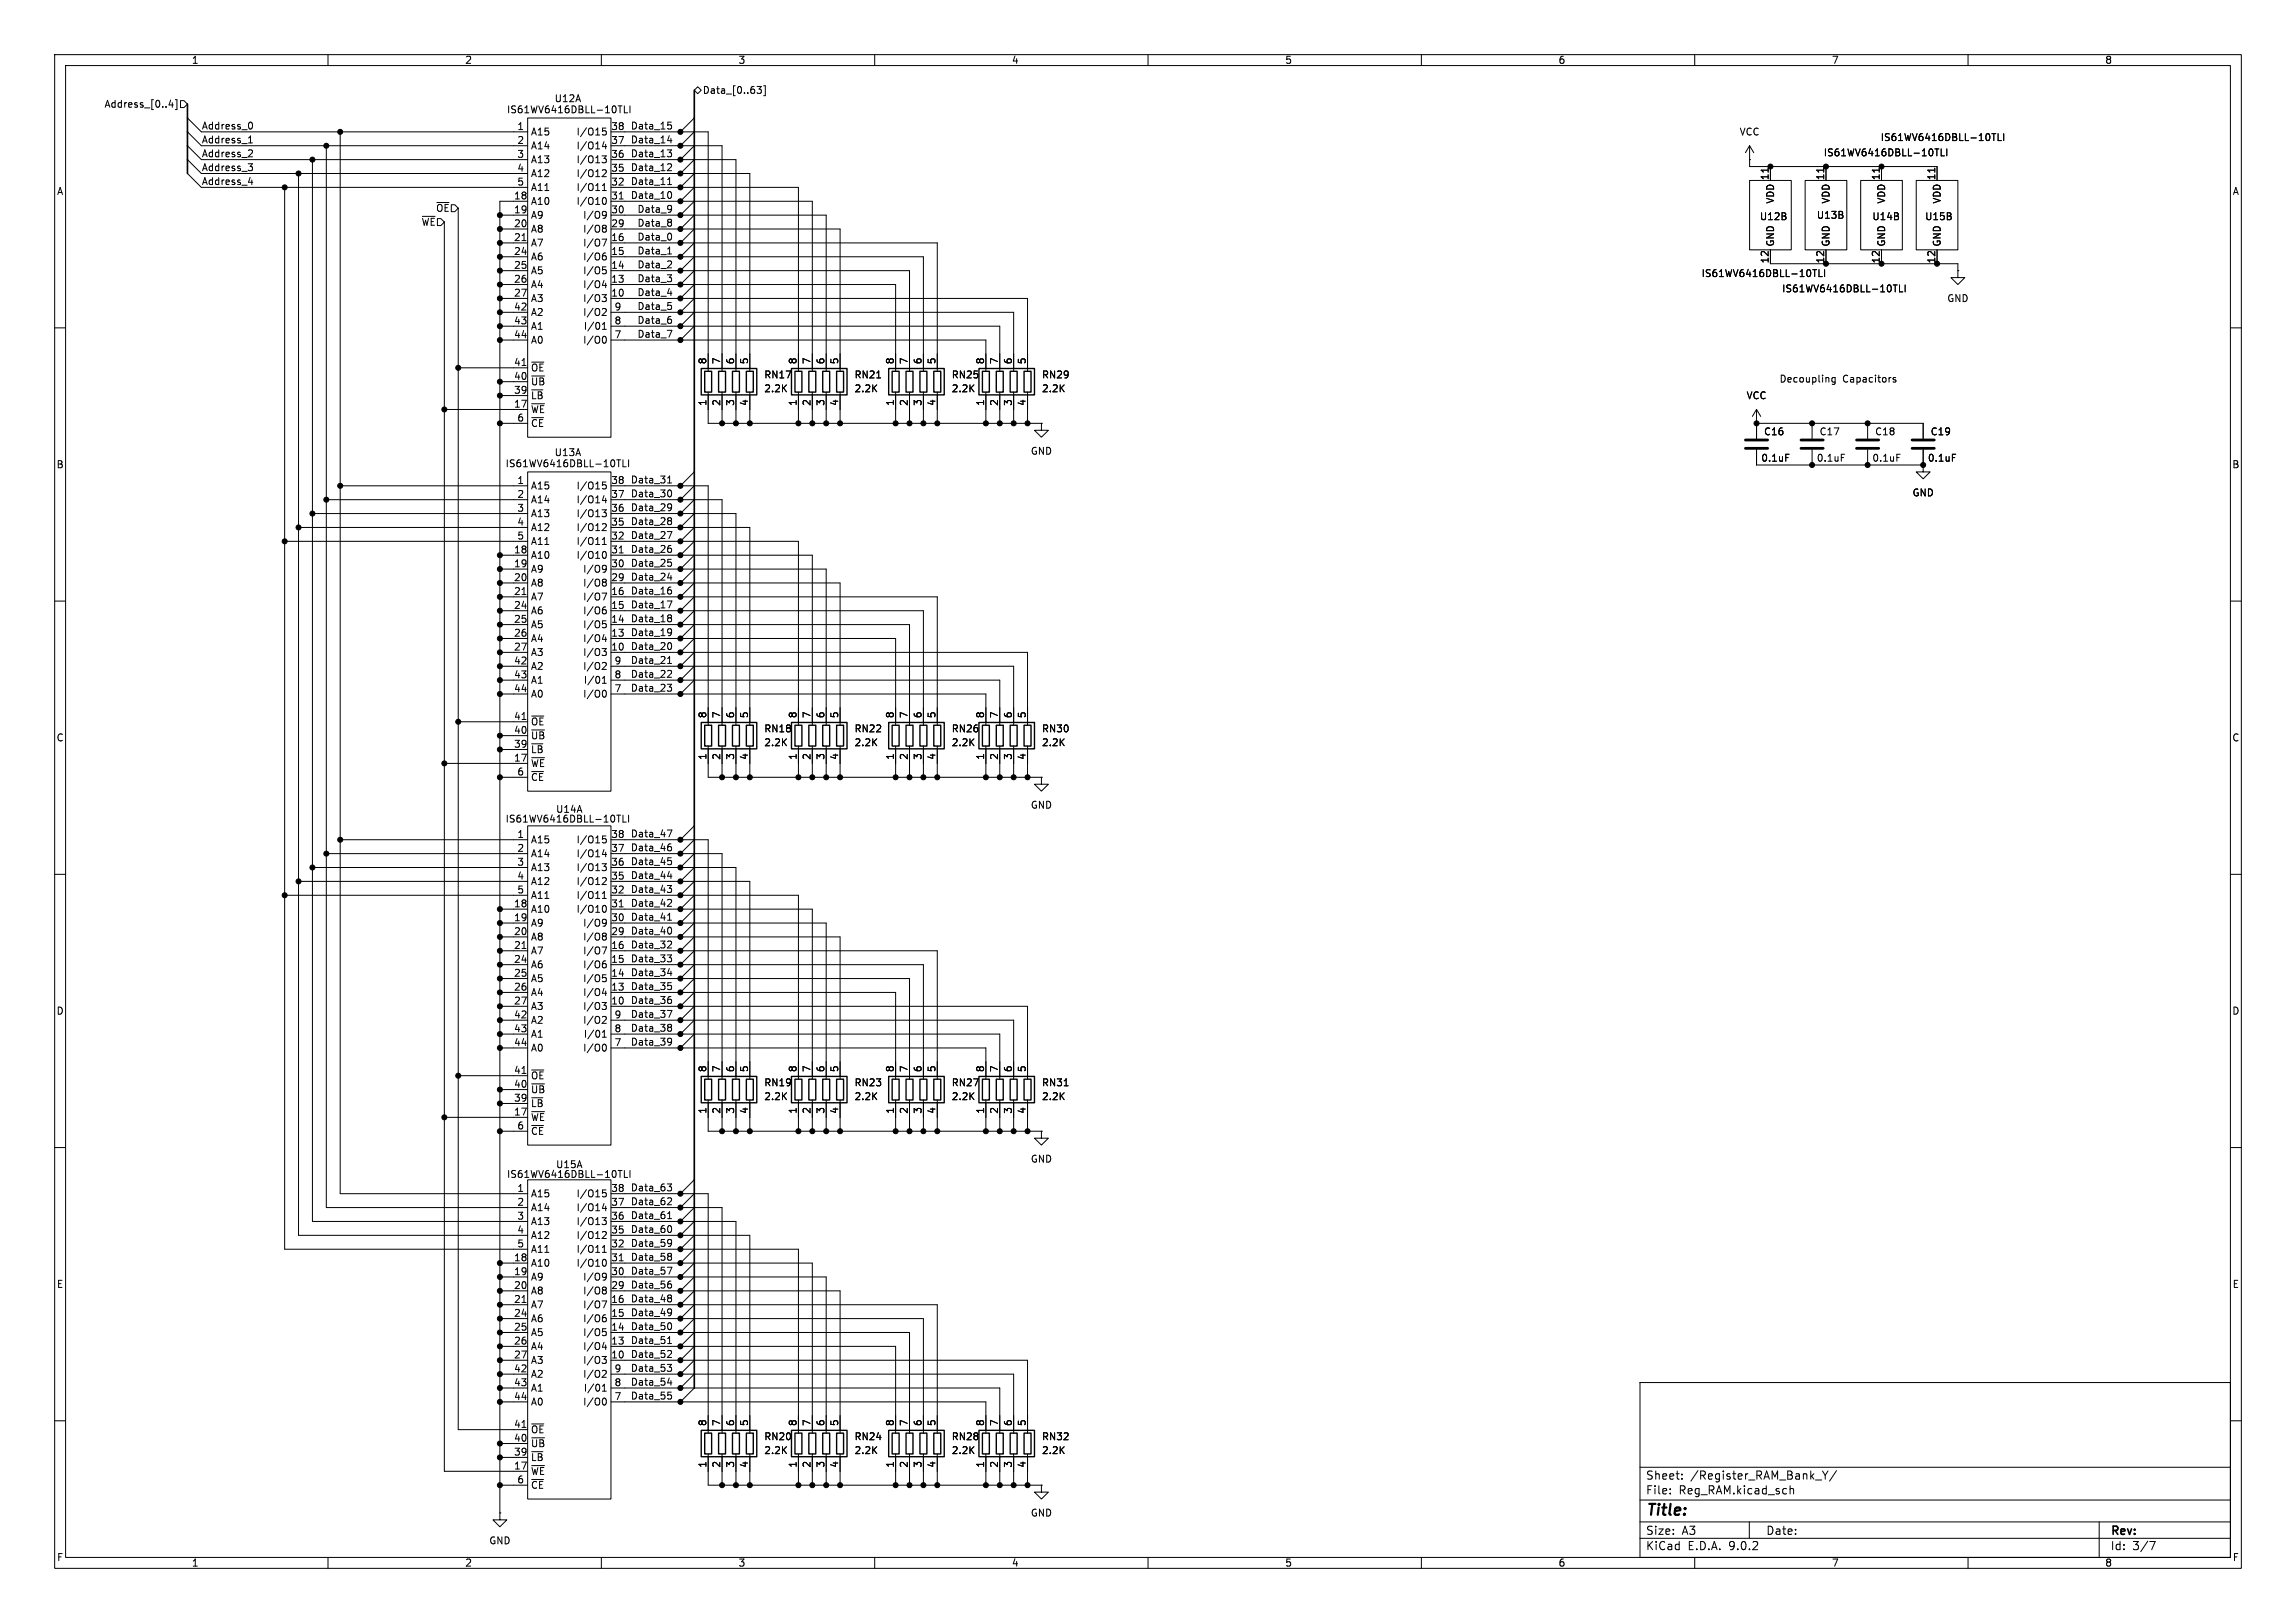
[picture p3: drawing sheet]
<svg xmlns="http://www.w3.org/2000/svg" width="420mm" height="297mm" viewBox="0 0 420 297" stroke-linecap="round" stroke-linejoin="round" font-family="sans-serif">
<defs><g id="words">
<text font-size="2.8" x="301" y="277.9">Title:</text>
<g font-size="2.1">
<text x="301" y="273.7">File:</text>
<text x="301" y="271">Sheet:</text>
<text x="307.1" y="273.7">Reg_RAM.kicad_sch</text>
<text x="309.2" y="271">/Register_RAM_Bank_Y/</text>
<text x="301" y="281.1">Size:</text>
<text x="307.6" y="281.1">A3</text>
<text x="323" y="281.1">Date:</text>
<text x="386" y="281.3">Rev:</text>
<text x="301" y="283.9">KiCad</text>
<text x="308.7" y="283.9">E.D.A.</text>
<text x="316.3" y="283.9">9.0.2</text>
<text x="386" y="283.9">Id:</text>
<text x="390.1" y="283.9">3/7</text>
</g>
<g font-size="1.8">
<text x="35" y="11.9">1</text>
<text x="85" y="11.9">2</text>
<text x="135" y="11.9">3</text>
<text x="185" y="11.9">4</text>
<text x="235" y="11.9">5</text>
<text x="285" y="11.9">6</text>
<text x="335" y="11.9">7</text>
<text x="385" y="11.9">8</text>
<text x="128.5" y="17.4">Data_[0..63]</text>
<text x="19" y="19.9">Address_[0..4]</text>
<text x="36.8" y="23.8">Address_0</text>
<text x="92.6" y="20.9">IS61WV6416DBLL-10TLI</text>
<text x="94.5" y="23.9">1</text>
<text x="101.4" y="18.9">U12A</text>
<text x="111.7" y="23.9">38</text>
<text x="115.3" y="23.8">Data_15</text>
<text x="36.8" y="28.9">Address_2</text>
<text x="36.8" y="26.3">Address_1</text>
<text x="94.5" y="26.4">2</text>
<text x="94.5" y="29">3</text>
<text x="97" y="25">A15</text>
<text x="97" y="27.5">A14</text>
<text x="105.4" y="25">I/O15</text>
<text x="105.4" y="27.5">I/O14</text>
<text x="111.7" y="26.4">37</text>
<text x="111.7" y="29">36</text>
<text x="115.3" y="28.9">Data_13</text>
<text x="115.3" y="26.3">Data_14</text>
<text x="318.1" y="25">VCC</text>
<text x="333.5" y="28.8">IS61WV6416DBLL-10TLI</text>
<text x="343.9" y="26">IS61WV6416DBLL-10TLI</text>
<text x="10.3" y="35.9">A</text>
<text x="36.8" y="33.9">Address_4</text>
<text x="36.8" y="31.4">Address_3</text>
<text x="94.5" y="31.5">4</text>
<text x="94.5" y="34">5</text>
<text x="97" y="30.1">A13</text>
<text x="97" y="32.6">A12</text>
<text x="97" y="35.2">A11</text>
<text x="105.4" y="30.1">I/O13</text>
<text x="105.4" y="32.6">I/O12</text>
<text x="105.4" y="35.2">I/O11</text>
<text x="111.7" y="31.5">35</text>
<text x="111.7" y="34">32</text>
<text x="115.3" y="31.4">Data_12</text>
<text x="115.3" y="33.9">Data_11</text>
<text x="323.6" y="33.1" transform="rotate(-90 323.6 33.1)">11</text>
<text x="333.8" y="33.1" transform="rotate(-90 333.8 33.1)">11</text>
<text x="343.9" y="33.1" transform="rotate(-90 343.9 33.1)">11</text>
<text x="354.1" y="33.1" transform="rotate(-90 354.1 33.1)">11</text>
<text x="408.3" y="35.9">A</text>
<text x="77" y="41.5">~{WE}</text>
<text x="79.7" y="39">~{OE}</text>
<text x="93.9" y="36.6">18</text>
<text x="93.9" y="39.1">19</text>
<text x="93.9" y="41.7">20</text>
<text x="97" y="37.7">A10</text>
<text x="97" y="40.2">A9</text>
<text x="105.4" y="37.7">I/O10</text>
<text x="106.6" y="40.2">I/O9</text>
<text x="111.7" y="36.6">31</text>
<text x="111.7" y="39.1">30</text>
<text x="111.7" y="41.7">29</text>
<text x="115.3" y="36.5">Data_10</text>
<text x="116.5" y="41.6">Data_8</text>
<text x="116.5" y="39">Data_9</text>
<text x="321.8" y="40.5">U12B</text>
<text x="324.7" y="37.4" transform="rotate(-90 324.7 37.4)">VDD</text>
<text x="332.2" y="40.2">U13B</text>
<text x="334.9" y="37.4" transform="rotate(-90 334.9 37.4)">VDD</text>
<text x="342.4" y="40.5">U14B</text>
<text x="345" y="37.4" transform="rotate(-90 345 37.4)">VDD</text>
<text x="352.1" y="40.5">U15B</text>
<text x="355.2" y="37.4" transform="rotate(-90 355.2 37.4)">VDD</text>
<text x="93.9" y="44.2">21</text>
<text x="93.9" y="46.7">24</text>
<text x="97" y="42.8">A8</text>
<text x="97" y="45.3">A7</text>
<text x="97" y="47.9">A6</text>
<text x="106.6" y="42.8">I/O8</text>
<text x="106.6" y="45.3">I/O7</text>
<text x="106.6" y="47.9">I/O6</text>
<text x="111.7" y="44.2">16</text>
<text x="111.7" y="46.7">15</text>
<text x="116.5" y="46.6">Data_1</text>
<text x="116.5" y="44.1">Data_0</text>
<text x="324.7" y="45.2" transform="rotate(-90 324.7 45.2)">GND</text>
<text x="334.9" y="45.2" transform="rotate(-90 334.9 45.2)">GND</text>
<text x="345" y="45.2" transform="rotate(-90 345 45.2)">GND</text>
<text x="355.2" y="45.2" transform="rotate(-90 355.2 45.2)">GND</text>
<text x="93.9" y="49.3">25</text>
<text x="93.9" y="51.8">26</text>
<text x="97" y="50.4">A5</text>
<text x="97" y="52.9">A4</text>
<text x="106.6" y="50.4">I/O5</text>
<text x="106.6" y="52.9">I/O4</text>
<text x="111.7" y="49.3">14</text>
<text x="111.7" y="51.8">13</text>
<text x="116.5" y="49.2">Data_2</text>
<text x="116.5" y="51.7">Data_3</text>
<text x="311.2" y="50.9">IS61WV6416DBLL-10TLI</text>
<text x="323.6" y="48.3" transform="rotate(-90 323.6 48.3)">12</text>
<text x="325.9" y="53.7">IS61WV6416DBLL-10TLI</text>
<text x="333.8" y="48.3" transform="rotate(-90 333.8 48.3)">12</text>
<text x="343.9" y="48.3" transform="rotate(-90 343.9 48.3)">12</text>
<text x="354.1" y="48.3" transform="rotate(-90 354.1 48.3)">12</text>
<text x="93.9" y="54.4">27</text>
<text x="93.9" y="56.9">42</text>
<text x="93.9" y="59.4">43</text>
<text x="97" y="55.5">A3</text>
<text x="97" y="58">A2</text>
<text x="106.6" y="55.5">I/O3</text>
<text x="106.6" y="58">I/O2</text>
<text x="111.7" y="54.4">10</text>
<text x="112.3" y="56.9">9</text>
<text x="112.3" y="59.4">8</text>
<text x="116.5" y="54.3">Data_4</text>
<text x="116.5" y="59.3">Data_6</text>
<text x="116.5" y="56.8">Data_5</text>
<text x="356.1" y="55.5">GND</text>
<text x="93.9" y="62">44</text>
<text x="97" y="60.6">A1</text>
<text x="97" y="63.1">A0</text>
<text x="106.6" y="63.1">I/O0</text>
<text x="106.7" y="60.6">I/01</text>
<text x="112.3" y="62">7</text>
<text x="116.5" y="61.9">Data_7</text>
<text x="93.9" y="67.1">41</text>
<text x="93.9" y="69.6">40</text>
<text x="97" y="68.2">~{OE}</text>
<text x="97" y="70.7">~{UB}</text>
<text x="129.3" y="66.7" transform="rotate(-90 129.3 66.7)">8</text>
<text x="131.8" y="66.7" transform="rotate(-90 131.8 66.7)">7</text>
<text x="134.4" y="66.7" transform="rotate(-90 134.4 66.7)">6</text>
<text x="136.9" y="66.7" transform="rotate(-90 136.9 66.7)">5</text>
<text x="139.7" y="69.4">RN17</text>
<text x="139.7" y="72">2.2K</text>
<text x="145.8" y="66.7" transform="rotate(-90 145.8 66.7)">8</text>
<text x="148.3" y="66.7" transform="rotate(-90 148.3 66.7)">7</text>
<text x="150.9" y="66.7" transform="rotate(-90 150.9 66.7)">6</text>
<text x="153.4" y="66.7" transform="rotate(-90 153.4 66.7)">5</text>
<text x="156.2" y="69.4">RN21</text>
<text x="156.2" y="72">2.2K</text>
<text x="163.6" y="66.7" transform="rotate(-90 163.6 66.7)">8</text>
<text x="166.1" y="66.7" transform="rotate(-90 166.1 66.7)">7</text>
<text x="168.7" y="66.7" transform="rotate(-90 168.7 66.7)">6</text>
<text x="171.2" y="66.7" transform="rotate(-90 171.2 66.7)">5</text>
<text x="174" y="69.4">RN25</text>
<text x="174" y="72">2.2K</text>
<text x="180.1" y="66.7" transform="rotate(-90 180.1 66.7)">8</text>
<text x="182.6" y="66.7" transform="rotate(-90 182.6 66.7)">7</text>
<text x="185.2" y="66.7" transform="rotate(-90 185.2 66.7)">6</text>
<text x="187.7" y="66.7" transform="rotate(-90 187.7 66.7)">5</text>
<text x="190.5" y="69.4">RN29</text>
<text x="190.5" y="72">2.2K</text>
<text x="325.4" y="70.2">Decoupling</text>
<text x="337.1" y="70.2">Capacitors</text>
<text x="93.9" y="72.1">39</text>
<text x="93.9" y="74.7">17</text>
<text x="94.5" y="77.2">6</text>
<text x="97" y="73.3">~{LB}</text>
<text x="97" y="75.8">~{WE}</text>
<text x="129.3" y="74.4" transform="rotate(-90 129.3 74.4)">1</text>
<text x="131.8" y="74.4" transform="rotate(-90 131.8 74.4)">2</text>
<text x="134.4" y="74.4" transform="rotate(-90 134.4 74.4)">3</text>
<text x="136.9" y="74.4" transform="rotate(-90 136.9 74.4)">4</text>
<text x="145.8" y="74.4" transform="rotate(-90 145.8 74.4)">1</text>
<text x="148.3" y="74.4" transform="rotate(-90 148.3 74.4)">2</text>
<text x="150.9" y="74.4" transform="rotate(-90 150.9 74.4)">3</text>
<text x="153.4" y="74.4" transform="rotate(-90 153.4 74.4)">4</text>
<text x="163.6" y="74.4" transform="rotate(-90 163.6 74.4)">1</text>
<text x="166.1" y="74.4" transform="rotate(-90 166.1 74.4)">2</text>
<text x="168.7" y="74.4" transform="rotate(-90 168.7 74.4)">3</text>
<text x="171.2" y="74.4" transform="rotate(-90 171.2 74.4)">4</text>
<text x="180.1" y="74.4" transform="rotate(-90 180.1 74.4)">1</text>
<text x="182.6" y="74.4" transform="rotate(-90 182.6 74.4)">2</text>
<text x="185.2" y="74.4" transform="rotate(-90 185.2 74.4)">3</text>
<text x="187.7" y="74.4" transform="rotate(-90 187.7 74.4)">4</text>
<text x="319.4" y="73.3">VCC</text>
<text x="97" y="78.3">~{CE}</text>
<text x="101.4" y="83.7">U13A</text>
<text x="188.5" y="83.4">GND</text>
<text x="322.6" y="79.9">C16</text>
<text x="332.7" y="79.9">C17</text>
<text x="342.9" y="79.9">C18</text>
<text x="353.1" y="79.9">C19</text>
<text x="10.3" y="85.9">B</text>
<text x="92.4" y="85.7">IS61WV6416DBLL-10TLI</text>
<text x="94.5" y="88.6">1</text>
<text x="97" y="89.8">A15</text>
<text x="105.4" y="89.8">I/O15</text>
<text x="111.7" y="88.6">38</text>
<text x="115.3" y="88.6">Data_31</text>
<text x="322.1" y="84.7">0.1uF</text>
<text x="332.2" y="84.7">0.1uF</text>
<text x="342.4" y="84.7">0.1uF</text>
<text x="352.6" y="84.7">0.1uF</text>
<text x="408.2" y="85.9">B</text>
<text x="94.5" y="91.2">2</text>
<text x="94.5" y="93.7">3</text>
<text x="97" y="92.3">A14</text>
<text x="97" y="94.8">A13</text>
<text x="105.4" y="92.3">I/O14</text>
<text x="105.4" y="94.8">I/O13</text>
<text x="111.7" y="91.2">37</text>
<text x="111.7" y="93.7">36</text>
<text x="115.3" y="93.6">Data_29</text>
<text x="115.3" y="91.1">Data_30</text>
<text x="349.8" y="91">GND</text>
<text x="93.9" y="101.3">18</text>
<text x="94.5" y="96.3">4</text>
<text x="94.5" y="98.8">5</text>
<text x="97" y="97.4">A12</text>
<text x="97" y="99.9">A11</text>
<text x="105.4" y="97.4">I/O12</text>
<text x="105.4" y="99.9">I/O11</text>
<text x="111.7" y="96.3">35</text>
<text x="111.7" y="98.8">32</text>
<text x="111.7" y="101.3">31</text>
<text x="115.3" y="101.3">Data_26</text>
<text x="115.3" y="98.7">Data_27</text>
<text x="115.3" y="96.2">Data_28</text>
<text x="93.9" y="103.9">19</text>
<text x="93.9" y="106.4">20</text>
<text x="97" y="102.5">A10</text>
<text x="97" y="105">A9</text>
<text x="97" y="107.5">A8</text>
<text x="105.4" y="102.5">I/O10</text>
<text x="106.6" y="105">I/O9</text>
<text x="106.6" y="107.5">I/O8</text>
<text x="111.7" y="103.9">30</text>
<text x="111.7" y="106.4">29</text>
<text x="115.3" y="103.8">Data_25</text>
<text x="115.3" y="106.3">Data_24</text>
<text x="93.9" y="109">21</text>
<text x="93.9" y="111.5">24</text>
<text x="97" y="110.1">A7</text>
<text x="97" y="112.6">A6</text>
<text x="106.6" y="110.1">I/O7</text>
<text x="106.6" y="112.6">I/O6</text>
<text x="111.7" y="109">16</text>
<text x="111.7" y="111.5">15</text>
<text x="115.3" y="108.9">Data_16</text>
<text x="115.3" y="114">Data_18</text>
<text x="115.3" y="111.4">Data_17</text>
<text x="93.9" y="114">25</text>
<text x="93.9" y="116.6">26</text>
<text x="93.9" y="119.1">27</text>
<text x="97" y="115.2">A5</text>
<text x="97" y="117.7">A4</text>
<text x="106.6" y="115.2">I/O5</text>
<text x="106.6" y="117.7">I/O4</text>
<text x="111.7" y="114">14</text>
<text x="111.7" y="116.6">13</text>
<text x="111.7" y="119.1">10</text>
<text x="115.3" y="116.5">Data_19</text>
<text x="115.3" y="119">Data_20</text>
<text x="93.9" y="121.7">42</text>
<text x="93.9" y="124.2">43</text>
<text x="97" y="120.2">A3</text>
<text x="97" y="122.8">A2</text>
<text x="97" y="125.3">A1</text>
<text x="106.6" y="120.2">I/O3</text>
<text x="106.6" y="122.8">I/O2</text>
<text x="106.7" y="125.3">I/01</text>
<text x="112.3" y="121.7">9</text>
<text x="112.3" y="124.2">8</text>
<text x="115.3" y="124.1">Data_22</text>
<text x="115.3" y="121.6">Data_21</text>
<text x="93.9" y="126.7">44</text>
<text x="93.9" y="131.8">41</text>
<text x="97" y="127.9">A0</text>
<text x="106.6" y="127.9">I/O0</text>
<text x="112.3" y="126.7">7</text>
<text x="115.3" y="126.7">Data_23</text>
<text x="129.3" y="131.5" transform="rotate(-90 129.3 131.5)">8</text>
<text x="131.8" y="131.5" transform="rotate(-90 131.8 131.5)">7</text>
<text x="134.4" y="131.5" transform="rotate(-90 134.4 131.5)">6</text>
<text x="136.9" y="131.5" transform="rotate(-90 136.9 131.5)">5</text>
<text x="145.8" y="131.5" transform="rotate(-90 145.8 131.5)">8</text>
<text x="148.3" y="131.5" transform="rotate(-90 148.3 131.5)">7</text>
<text x="150.9" y="131.5" transform="rotate(-90 150.9 131.5)">6</text>
<text x="153.4" y="131.5" transform="rotate(-90 153.4 131.5)">5</text>
<text x="163.6" y="131.5" transform="rotate(-90 163.6 131.5)">8</text>
<text x="166.1" y="131.5" transform="rotate(-90 166.1 131.5)">7</text>
<text x="168.7" y="131.5" transform="rotate(-90 168.7 131.5)">6</text>
<text x="171.2" y="131.5" transform="rotate(-90 171.2 131.5)">5</text>
<text x="180.1" y="131.5" transform="rotate(-90 180.1 131.5)">8</text>
<text x="182.6" y="131.5" transform="rotate(-90 182.6 131.5)">7</text>
<text x="185.2" y="131.5" transform="rotate(-90 185.2 131.5)">6</text>
<text x="187.7" y="131.5" transform="rotate(-90 187.7 131.5)">5</text>
<text x="10.3" y="135.9">C</text>
<text x="93.9" y="134.4">40</text>
<text x="93.9" y="136.9">39</text>
<text x="97" y="132.9">~{OE}</text>
<text x="97" y="135.5">~{UB}</text>
<text x="139.7" y="134.2">RN18</text>
<text x="139.7" y="136.8">2.2K</text>
<text x="156.2" y="134.2">RN22</text>
<text x="156.2" y="136.8">2.2K</text>
<text x="174" y="134.2">RN26</text>
<text x="174" y="136.8">2.2K</text>
<text x="190.5" y="134.2">RN30</text>
<text x="190.5" y="136.8">2.2K</text>
<text x="408.2" y="135.9">C</text>
<text x="93.9" y="139.4">17</text>
<text x="94.5" y="142">6</text>
<text x="97" y="138">~{LB}</text>
<text x="97" y="140.6">~{WE}</text>
<text x="97" y="143.1">~{CE}</text>
<text x="129.3" y="139.1" transform="rotate(-90 129.3 139.1)">1</text>
<text x="131.8" y="139.1" transform="rotate(-90 131.8 139.1)">2</text>
<text x="134.4" y="139.1" transform="rotate(-90 134.4 139.1)">3</text>
<text x="136.9" y="139.1" transform="rotate(-90 136.9 139.1)">4</text>
<text x="145.8" y="139.1" transform="rotate(-90 145.8 139.1)">1</text>
<text x="148.3" y="139.1" transform="rotate(-90 148.3 139.1)">2</text>
<text x="150.9" y="139.1" transform="rotate(-90 150.9 139.1)">3</text>
<text x="153.4" y="139.1" transform="rotate(-90 153.4 139.1)">4</text>
<text x="163.6" y="139.1" transform="rotate(-90 163.6 139.1)">1</text>
<text x="166.1" y="139.1" transform="rotate(-90 166.1 139.1)">2</text>
<text x="168.7" y="139.1" transform="rotate(-90 168.7 139.1)">3</text>
<text x="171.2" y="139.1" transform="rotate(-90 171.2 139.1)">4</text>
<text x="180.1" y="139.1" transform="rotate(-90 180.1 139.1)">1</text>
<text x="182.6" y="139.1" transform="rotate(-90 182.6 139.1)">2</text>
<text x="185.2" y="139.1" transform="rotate(-90 185.2 139.1)">3</text>
<text x="187.7" y="139.1" transform="rotate(-90 187.7 139.1)">4</text>
<text x="101.6" y="148.9">U14A</text>
<text x="188.5" y="148.2">GND</text>
<text x="92.4" y="150.7">IS61WV6416DBLL-10TLI</text>
<text x="94.5" y="153.4">1</text>
<text x="94.5" y="156">2</text>
<text x="97" y="154.5">A15</text>
<text x="105.4" y="154.5">I/O15</text>
<text x="111.7" y="153.4">38</text>
<text x="111.7" y="156">37</text>
<text x="115.3" y="155.9">Data_46</text>
<text x="115.3" y="153.3">Data_47</text>
<text x="94.5" y="158.5">3</text>
<text x="94.5" y="161">4</text>
<text x="97" y="157.1">A14</text>
<text x="97" y="159.6">A13</text>
<text x="105.4" y="157.1">I/O14</text>
<text x="105.4" y="159.6">I/O13</text>
<text x="111.7" y="158.5">36</text>
<text x="111.7" y="161">35</text>
<text x="115.3" y="158.4">Data_45</text>
<text x="115.3" y="160.9">Data_44</text>
<text x="93.9" y="166.1">18</text>
<text x="94.5" y="163.6">5</text>
<text x="97" y="162.2">A12</text>
<text x="97" y="164.7">A11</text>
<text x="97" y="167.2">A10</text>
<text x="105.4" y="162.2">I/O12</text>
<text x="105.4" y="164.7">I/O11</text>
<text x="105.4" y="167.2">I/O10</text>
<text x="111.7" y="163.6">32</text>
<text x="111.7" y="166.1">31</text>
<text x="115.3" y="166">Data_42</text>
<text x="115.3" y="163.5">Data_43</text>
<text x="93.9" y="168.7">19</text>
<text x="93.9" y="171.2">20</text>
<text x="93.9" y="173.7">21</text>
<text x="97" y="169.8">A9</text>
<text x="97" y="172.3">A8</text>
<text x="106.6" y="169.8">I/O9</text>
<text x="106.6" y="172.3">I/O8</text>
<text x="111.7" y="168.7">30</text>
<text x="111.7" y="171.2">29</text>
<text x="111.7" y="173.7">16</text>
<text x="115.3" y="171.1">Data_40</text>
<text x="115.3" y="168.6">Data_41</text>
<text x="115.3" y="173.6">Data_32</text>
<text x="93.9" y="176.3">24</text>
<text x="93.9" y="178.8">25</text>
<text x="97" y="174.9">A7</text>
<text x="97" y="177.4">A6</text>
<text x="97" y="179.9">A5</text>
<text x="106.6" y="174.9">I/O7</text>
<text x="106.6" y="177.4">I/O6</text>
<text x="106.6" y="179.9">I/O5</text>
<text x="111.7" y="176.3">15</text>
<text x="111.7" y="178.8">14</text>
<text x="115.3" y="176.2">Data_33</text>
<text x="115.3" y="178.7">Data_34</text>
<text x="10.3" y="185.9">D</text>
<text x="93.9" y="181.4">26</text>
<text x="93.9" y="183.9">27</text>
<text x="97" y="182.5">A4</text>
<text x="97" y="185">A3</text>
<text x="106.6" y="182.5">I/O4</text>
<text x="106.6" y="185">I/O3</text>
<text x="111.7" y="181.4">13</text>
<text x="111.7" y="183.9">10</text>
<text x="115.3" y="181.3">Data_35</text>
<text x="115.3" y="183.8">Data_36</text>
<text x="408.2" y="185.9">D</text>
<text x="93.9" y="186.4">42</text>
<text x="93.9" y="189">43</text>
<text x="93.9" y="191.5">44</text>
<text x="97" y="187.6">A2</text>
<text x="97" y="190.1">A1</text>
<text x="106.6" y="187.6">I/O2</text>
<text x="106.7" y="190.1">I/01</text>
<text x="112.3" y="186.4">9</text>
<text x="112.3" y="189">8</text>
<text x="112.3" y="191.5">7</text>
<text x="115.3" y="191.4">Data_39</text>
<text x="115.3" y="186.3">Data_37</text>
<text x="115.3" y="188.9">Data_38</text>
<text x="93.9" y="196.6">41</text>
<text x="97" y="192.6">A0</text>
<text x="97" y="197.7">~{OE}</text>
<text x="106.6" y="192.6">I/O0</text>
<text x="129.3" y="196.3" transform="rotate(-90 129.3 196.3)">8</text>
<text x="131.8" y="196.3" transform="rotate(-90 131.8 196.3)">7</text>
<text x="134.4" y="196.3" transform="rotate(-90 134.4 196.3)">6</text>
<text x="136.9" y="196.3" transform="rotate(-90 136.9 196.3)">5</text>
<text x="145.8" y="196.3" transform="rotate(-90 145.8 196.3)">8</text>
<text x="148.3" y="196.3" transform="rotate(-90 148.3 196.3)">7</text>
<text x="150.9" y="196.3" transform="rotate(-90 150.9 196.3)">6</text>
<text x="153.4" y="196.3" transform="rotate(-90 153.4 196.3)">5</text>
<text x="163.6" y="196.3" transform="rotate(-90 163.6 196.3)">8</text>
<text x="166.1" y="196.3" transform="rotate(-90 166.1 196.3)">7</text>
<text x="168.7" y="196.3" transform="rotate(-90 168.7 196.3)">6</text>
<text x="171.2" y="196.3" transform="rotate(-90 171.2 196.3)">5</text>
<text x="180.1" y="196.3" transform="rotate(-90 180.1 196.3)">8</text>
<text x="182.6" y="196.3" transform="rotate(-90 182.6 196.3)">7</text>
<text x="185.2" y="196.3" transform="rotate(-90 185.2 196.3)">6</text>
<text x="187.7" y="196.3" transform="rotate(-90 187.7 196.3)">5</text>
<text x="93.9" y="199.1">40</text>
<text x="93.9" y="201.7">39</text>
<text x="97" y="200.3">~{UB}</text>
<text x="97" y="202.8">~{LB}</text>
<text x="129.3" y="203.9" transform="rotate(-90 129.3 203.9)">1</text>
<text x="131.8" y="203.9" transform="rotate(-90 131.8 203.9)">2</text>
<text x="134.4" y="203.9" transform="rotate(-90 134.4 203.9)">3</text>
<text x="136.9" y="203.9" transform="rotate(-90 136.9 203.9)">4</text>
<text x="139.7" y="199">RN19</text>
<text x="139.7" y="201.5">2.2K</text>
<text x="145.8" y="203.9" transform="rotate(-90 145.8 203.9)">1</text>
<text x="148.3" y="203.9" transform="rotate(-90 148.3 203.9)">2</text>
<text x="150.9" y="203.9" transform="rotate(-90 150.9 203.9)">3</text>
<text x="153.4" y="203.9" transform="rotate(-90 153.4 203.9)">4</text>
<text x="156.2" y="199">RN23</text>
<text x="156.2" y="201.5">2.2K</text>
<text x="163.6" y="203.9" transform="rotate(-90 163.6 203.9)">1</text>
<text x="166.1" y="203.9" transform="rotate(-90 166.1 203.9)">2</text>
<text x="168.7" y="203.9" transform="rotate(-90 168.7 203.9)">3</text>
<text x="171.2" y="203.9" transform="rotate(-90 171.2 203.9)">4</text>
<text x="174" y="199">RN27</text>
<text x="174" y="201.5">2.2K</text>
<text x="180.1" y="203.9" transform="rotate(-90 180.1 203.9)">1</text>
<text x="182.6" y="203.9" transform="rotate(-90 182.6 203.9)">2</text>
<text x="185.2" y="203.9" transform="rotate(-90 185.2 203.9)">3</text>
<text x="187.7" y="203.9" transform="rotate(-90 187.7 203.9)">4</text>
<text x="190.5" y="199">RN31</text>
<text x="190.5" y="201.5">2.2K</text>
<text x="93.9" y="204.2">17</text>
<text x="94.5" y="206.8">6</text>
<text x="97" y="205.3">~{WE}</text>
<text x="97" y="207.9">~{CE}</text>
<text x="92.6" y="215.7">IS61WV6416DBLL-10TLI</text>
<text x="101.6" y="214">U15A</text>
<text x="188.5" y="213">GND</text>
<text x="94.5" y="218.2">1</text>
<text x="94.5" y="220.7">2</text>
<text x="97" y="219.3">A15</text>
<text x="97" y="221.8">A14</text>
<text x="105.4" y="219.3">I/O15</text>
<text x="105.4" y="221.8">I/O14</text>
<text x="111.7" y="218.2">38</text>
<text x="111.7" y="220.7">37</text>
<text x="115.3" y="218.1">Data_63</text>
<text x="115.3" y="220.6">Data_62</text>
<text x="94.5" y="223.3">3</text>
<text x="94.5" y="225.8">4</text>
<text x="97" y="224.4">A13</text>
<text x="97" y="226.9">A12</text>
<text x="105.4" y="224.4">I/O13</text>
<text x="105.4" y="226.9">I/O12</text>
<text x="111.7" y="223.3">36</text>
<text x="111.7" y="225.8">35</text>
<text x="115.3" y="225.7">Data_60</text>
<text x="115.3" y="223.2">Data_61</text>
<text x="93.9" y="230.9">18</text>
<text x="93.9" y="233.4">19</text>
<text x="94.5" y="228.3">5</text>
<text x="97" y="229.5">A11</text>
<text x="97" y="232">A10</text>
<text x="105.4" y="229.5">I/O11</text>
<text x="105.4" y="232">I/O10</text>
<text x="111.7" y="228.3">32</text>
<text x="111.7" y="230.9">31</text>
<text x="111.7" y="233.4">30</text>
<text x="115.3" y="233.3">Data_57</text>
<text x="115.3" y="230.8">Data_58</text>
<text x="115.3" y="228.3">Data_59</text>
<text x="10.3" y="235.9">E</text>
<text x="93.9" y="236">20</text>
<text x="93.9" y="238.5">21</text>
<text x="97" y="234.5">A9</text>
<text x="97" y="237.1">A8</text>
<text x="97" y="239.6">A7</text>
<text x="106.6" y="234.5">I/O9</text>
<text x="106.6" y="237.1">I/O8</text>
<text x="106.6" y="239.6">I/O7</text>
<text x="111.7" y="236">29</text>
<text x="111.7" y="238.5">16</text>
<text x="115.3" y="238.4">Data_48</text>
<text x="115.3" y="235.9">Data_56</text>
<text x="408.3" y="235.9">E</text>
<text x="93.9" y="241">24</text>
<text x="93.9" y="243.6">25</text>
<text x="97" y="242.2">A6</text>
<text x="97" y="244.7">A5</text>
<text x="106.6" y="242.2">I/O6</text>
<text x="106.6" y="244.7">I/O5</text>
<text x="111.7" y="241">15</text>
<text x="111.7" y="243.6">14</text>
<text x="115.3" y="243.5">Data_50</text>
<text x="115.3" y="241">Data_49</text>
<text x="93.9" y="246.1">26</text>
<text x="93.9" y="248.7">27</text>
<text x="93.9" y="251.2">42</text>
<text x="97" y="247.2">A4</text>
<text x="97" y="249.8">A3</text>
<text x="106.6" y="247.2">I/O4</text>
<text x="106.6" y="249.8">I/O3</text>
<text x="111.7" y="246.1">13</text>
<text x="111.7" y="248.7">10</text>
<text x="112.3" y="251.2">9</text>
<text x="115.3" y="246">Data_51</text>
<text x="115.3" y="251.1">Data_53</text>
<text x="115.3" y="248.6">Data_52</text>
<text x="93.9" y="253.7">43</text>
<text x="93.9" y="256.3">44</text>
<text x="97" y="252.3">A2</text>
<text x="97" y="254.9">A1</text>
<text x="97" y="257.4">A0</text>
<text x="106.6" y="252.3">I/O2</text>
<text x="106.6" y="257.4">I/O0</text>
<text x="106.7" y="254.9">I/01</text>
<text x="112.3" y="253.7">8</text>
<text x="112.3" y="256.3">7</text>
<text x="115.3" y="253.7">Data_54</text>
<text x="115.3" y="256.2">Data_55</text>
<text x="93.9" y="261.4">41</text>
<text x="93.9" y="263.9">40</text>
<text x="97" y="262.5">~{OE}</text>
<text x="129.3" y="261.1" transform="rotate(-90 129.3 261.1)">8</text>
<text x="131.8" y="261.1" transform="rotate(-90 131.8 261.1)">7</text>
<text x="134.4" y="261.1" transform="rotate(-90 134.4 261.1)">6</text>
<text x="136.9" y="261.1" transform="rotate(-90 136.9 261.1)">5</text>
<text x="139.7" y="263.8">RN20</text>
<text x="145.8" y="261.1" transform="rotate(-90 145.8 261.1)">8</text>
<text x="148.3" y="261.1" transform="rotate(-90 148.3 261.1)">7</text>
<text x="150.9" y="261.1" transform="rotate(-90 150.9 261.1)">6</text>
<text x="153.4" y="261.1" transform="rotate(-90 153.4 261.1)">5</text>
<text x="156.2" y="263.8">RN24</text>
<text x="163.6" y="261.1" transform="rotate(-90 163.6 261.1)">8</text>
<text x="166.1" y="261.1" transform="rotate(-90 166.1 261.1)">7</text>
<text x="168.7" y="261.1" transform="rotate(-90 168.7 261.1)">6</text>
<text x="171.2" y="261.1" transform="rotate(-90 171.2 261.1)">5</text>
<text x="174" y="263.8">RN28</text>
<text x="180.1" y="261.1" transform="rotate(-90 180.1 261.1)">8</text>
<text x="182.6" y="261.1" transform="rotate(-90 182.6 261.1)">7</text>
<text x="185.2" y="261.1" transform="rotate(-90 185.2 261.1)">6</text>
<text x="187.7" y="261.1" transform="rotate(-90 187.7 261.1)">5</text>
<text x="190.5" y="263.8">RN32</text>
<text x="93.9" y="266.4">39</text>
<text x="93.9" y="269">17</text>
<text x="97" y="265">~{UB}</text>
<text x="97" y="267.6">~{LB}</text>
<text x="129.3" y="268.7" transform="rotate(-90 129.3 268.7)">1</text>
<text x="131.8" y="268.7" transform="rotate(-90 131.8 268.7)">2</text>
<text x="134.4" y="268.7" transform="rotate(-90 134.4 268.7)">3</text>
<text x="136.9" y="268.7" transform="rotate(-90 136.9 268.7)">4</text>
<text x="139.7" y="266.3">2.2K</text>
<text x="145.8" y="268.7" transform="rotate(-90 145.8 268.7)">1</text>
<text x="148.3" y="268.7" transform="rotate(-90 148.3 268.7)">2</text>
<text x="150.9" y="268.7" transform="rotate(-90 150.9 268.7)">3</text>
<text x="153.4" y="268.7" transform="rotate(-90 153.4 268.7)">4</text>
<text x="156.2" y="266.3">2.2K</text>
<text x="163.6" y="268.7" transform="rotate(-90 163.6 268.7)">1</text>
<text x="166.1" y="268.7" transform="rotate(-90 166.1 268.7)">2</text>
<text x="168.7" y="268.7" transform="rotate(-90 168.7 268.7)">3</text>
<text x="171.2" y="268.7" transform="rotate(-90 171.2 268.7)">4</text>
<text x="174" y="266.3">2.2K</text>
<text x="180.1" y="268.7" transform="rotate(-90 180.1 268.7)">1</text>
<text x="182.6" y="268.7" transform="rotate(-90 182.6 268.7)">2</text>
<text x="185.2" y="268.7" transform="rotate(-90 185.2 268.7)">3</text>
<text x="187.7" y="268.7" transform="rotate(-90 187.7 268.7)">4</text>
<text x="190.5" y="266.3">2.2K</text>
<text x="94.5" y="271.5">6</text>
<text x="97" y="270.1">~{WE}</text>
<text x="97" y="272.6">~{CE}</text>
<text x="188.5" y="277.7">GND</text>
<text x="10.3" y="285.9">F</text>
<text x="35" y="286.9">1</text>
<text x="85" y="286.9">2</text>
<text x="89.4" y="282.8">GND</text>
<text x="135" y="286.9">3</text>
<text x="185" y="286.9">4</text>
<text x="235" y="286.9">5</text>
<text x="285" y="286.9">6</text>
<text x="335" y="286.9">7</text>
<text x="385" y="286.9">8</text>
<text x="408.3" y="285.9">F</text>
</g>
</g></defs>
<g fill="none" stroke="#000" stroke-width=".18">
<path d="M10 10h400v277h-400zM12 12h396v273h-396zM31.2 18.3l-.3 .9h.8M31.5 18.8v.8M32.1 18.2h.3v1.9h-.3M33 18.4h.7l.6 .7-.6 .6h-.7zM60 10v2M110 10v2M113.1 19.4h.7M113.4 19.4v1.2M114.2 19.4v1.2h.6M115.2 19.4v1.2"/>
<path d="M127 16.5l.6-.6 .7 .6-.7 .6zM138.5 15.8h.8l-.5 .5 .4 .1v.6l-.2 .1-.5-.1M139.7 15.7h.3v1.8h-.3M160 10v2M210 10v2M260 10v2M310 10v2M360 10v2M34.3 21.6l2.5 2.5h59.7M34.3 24.1l2.5 2.6h59.7M34.3 26.7l2.5 2.5h59.7M34.3 29.2l2.5 2.6h59.7"/>
<path d="M34.3 31.8l2.5 2.5h59.7M45.4 30h.8l-.4 .5 .3 .1 .1 .4-.3 .2h-.3M45.5 33.4h.7M45.5 26.2h.7M45.5 25.3l.3-.4v1.3M45.6 27.4l.5 .1 .1 .3-.8 .9h.8M45.8 22.3a.68 .68 0 0 1 .4 .7 .68 .68 0 0 1-.4 .6M46.1 32.9v.9M52.1 34.3v194.3h44.4M54.6 31.8v194.3h41.9M57.1 29.2v194.3h39.4M59.7 26.7v194.3h36.8"/>
<path d="M62.2 24.1v194.3h34.3M77.2 39.6h2.4M83.8 38.1v223.5h12.7M91.4 39.4h5.1M96.5 21.6h15.3v58.4h-15.3zM96.5 36.8h-5.1v240.1M110.1 28.5h.8l-.4 .5 .3 .1v.6l-.1 .1-.5-.1M110.2 31.2l.5-.1 .2 .3-.8 .9h.8M110.2 36.6l.3-.5a.68 .68 0 0 1 .4 .7 .68 .68 0 0 1-.4 .6l-.3-.5M110.2 34l.3-.4v1.3M110.2 34.9h.7M110.4 38.7h.3l.2 .2a.84 .84 0 0 1-.4 1h-.2"/>
<path d="M110.5 25.9l-.3 .9h.8M110.8 26.4v.8M110.8 23.4h-.6v.6l.2-.1 .4 .1 .1 .2-.1 .4-.1 .1-.5-.1M110.9 39.2l-.2 .3h-.3M111.8 34.3h34.2v33.6M111.8 36.8h36.8v31.1M111.8 39.4h39.3v28.5M111.8 24.1h17.7v43.8M111.8 26.7h20.3v41.2M111.8 29.2h22.8v38.7M111.8 31.8h25.4v36.1M113.3 36.4h.7"/>
<path d="M122.1 27.4h.7l-.4 .5 .4 .1v.5l-.2 .2h-.4M122.1 25.7h.8M122.1 33.8h.7M122.2 22.3h.6M122.2 32.8l.3-.3v1.3M122.3 22.8h.3l.2 .3v.4l-.5 .1M122.3 30h.4l.1 .3-.7 .9h.7M122.4 35a.68 .68 0 0 1 .5 .7 .68 .68 0 0 1-.5 .6M122.7 37.6l.1 .7-.1 .4M122.7 25.3v.9M122.8 38.1l-.1 .2M127 26.7l-2.5 2.5"/>
<path d="M127 39.4l-2.5 2.5M127 29.2l-2.5 2.6M127 31.8l-2.5 2.5M127 36.8l-2.5 2.6M127 34.3l-2.5 2.5M127 24.1l-2.5 2.6M127 21.6l-2.5 2.5M320 33h7.7v12.7h-7.7zM320 29.2h.1M320 26.7v3.8h34.3v2.5M320 26.7l-.7 1.2M320 26.7l.8 1.2"/>
<path d="M323.4 30.8v.7M323.8 30.5v2.5M330.2 33h7.6v12.7h-7.6zM333.6 30.8v.7M334 30.5v2.5M340.4 33h7.6v12.7h-7.6zM343.8 30.8v.7M344.2 30.5v2.5M350.5 33h7.6v12.7h-7.6zM353.9 30.8v.7M353.9 27.2h.8M354.3 27.2v1.3"/>
<path d="M355.1 27.2v1.3h.6M356.1 27.2v1.3M364.3 24.5h.8M364.7 24.5v1.2M365.5 24.5v1.2h.6M366.5 24.5v1.2M81.3 40.6v228.6h15.2M91.4 41.9h5.1M91.4 44.5h5.1M91.4 47h5.1M91.4 49.5h5.1M91.4 52.1h5.1"/>
<path d="M91.4 54.6h5.1M91.4 57.2h5.1M91.4 59.7h5.1M95.5 44h.7M110.1 53.9h.8l-.4 .5 .3 .1 .1 .4-.2 .3h-.4M110.1 43.8h.9l-.6 1.2M110.2 59.4l.3-.4v1.3M110.2 48.8h.6M110.4 49.3h.3l.2 .3-.1 .4-.4 .1M110.4 56.5h.4l.1 .3-.8 .9h.8M110.4 41.2h.3l.2 .3-.2 .3M110.4 46.8h.3l.2 .2-.1 .4-.4 .2"/>
<path d="M110.4 41.8h.3M110.5 51.3l-.3 .9h.8M110.7 41.8l.2 .2v.2l-.1 .2-.4 .1M110.8 51.8v.8M110.8 46.3l-.4 .1M111.8 41.9h41.9v26M111.8 59.7h71.1v8.2M111.8 57.2h73.6v10.7M111.8 54.6h76.2v13.3M111.8 52.1h52v15.8M111.8 49.5h54.6v18.4M111.8 47h57.1v20.9"/>
<path d="M111.8 44.5h59.6v23.4M122.1 50.3h.7l-.4 .5M122.1 53.7h.8M122.1 46.5h.7M122.2 55.4h.6M122.7 40.2l.1 .2-.1 .2M122.7 40.7l.1 .2-.1 .4M122.7 42.8l.1 .4-.1 .6M122.7 47.8l.1 .2v.3l-.7 .7h.7M122.7 50.8l.1 .2-.1 .5M122.7 55.9l.1 .2-.1 .5M122.7 58.5l.1 .1-.1 .5"/>
<path d="M127 54.6l-2.5 2.6M127 59.7l-2.5 2.5M127 57.2l-2.5 2.5M127 41.9l-2.5 2.6M127 47l-2.5 2.5M127 49.5l-2.5 2.6M127 44.5l-2.5 2.5M127 52.1l-2.5 2.5M323.8 45.7v2.6h34.3v1.2M331.6 49.3h.7M331.9 49.3v1.3M332.7 49.3v1.3h.6"/>
<path d="M333.8 49.3v1.3M334 45.7v2.6M344.2 45.7v2.6M346.3 52.1h.7M346.7 52.1v1.3M347.5 52.1v1.3h.6M348.5 52.1v1.3M354.3 45.7v2.6M358.1 49.5v1.3h1.3l-1.3 1.3-1.2-1.3h1.2M358.1 49.5h.1M10 60h2M81.3 74.9h15.2"/>
<path d="M83.8 67.3h12.7M91.4 62.2h5.1M91.4 69.9h5.1M91.4 72.4h5.1M91.4 77.5h5.1M95.5 66.9h.7M110.2 60.3h.7M110.4 61.6l.1-.1a.68 .68 0 0 1 .4 .7 .68 .68 0 0 1-.4 .6l-.1-.1M111.8 62.2h68.5v5.7M122.1 60.4h.8l-.5 1.3M129.5 71.8v5.7h61M132.1 71.8v5.7"/>
<path d="M134.6 71.8v5.7M137.2 71.8v5.7M146 71.8v5.7M148.6 71.8v5.7M151.1 71.8v5.7M153.7 71.8v5.7M160.4 69.2h.7M163.8 71.8v5.7M166.4 71.8v5.7M168.9 71.8v5.7M171.4 71.8v5.7M180.3 71.8v5.7"/>
<path d="M182.9 71.8v5.7M185.4 71.8v5.7M188 71.8v5.7M190.5 77.5v1.2h1.3l-1.3 1.3-1.3-1.3h1.3M190.5 77.5h.1M321.3 77.5h.1M321.3 74.9l-.8 1.3M321.3 74.9l.8 1.3M321.3 74.9v5.4M321.3 77.5h30.5v2.8M331.5 77.5v2.8M335.7 69.1v1l-.3 .2h-.3"/>
<path d="M335.7 69.1h-.4l-.2 .2 .1 .6h.5M341.6 77.5v2.8M346.8 69.1h-.3l-.2 .2v.1l.5 .2v.3h-.5M408 60h2M52.1 99.1h44.4M54.6 96.5h41.9M57.1 94h39.4M59.7 91.4h36.8M62.2 88.9h34.3M96.5 86.4h15.3v58.4h-15.3zM110.1 93.3h.8l-.4 .5 .3 .1v.5l-.1 .2-.5-.1M110.2 96l.5-.2 .2 .4-.8 .9h.8"/>
<path d="M110.2 98.7l.3-.3v1.2M110.2 99.6h.7M110.5 90.7l-.3 .9h.8M110.8 91.2v.8M110.8 88.2h-.6v.6l.2-.1 .4 .1 .1 .1-.1 .5-.1 .1-.5-.1M111.8 99.1h34.2v33.6M111.8 88.9h17.7v43.8M111.8 91.4h20.3v41.3M111.8 94h22.8v38.7M111.8 96.5h25.4v36.2M112.8 84.1h.7M113.2 84.1v1.3"/>
<path d="M114 84.1v1.3h.6M115 84.1v1.3M122.1 97.3h.8l-.5 1.2M122.1 88.4h.7M122.2 87.4l.3-.3v1.3M122.4 92.2h.2l.2 .2a.84 .84 0 0 1-.3 1.1M122.4 94.7h.2l.2 .3-.2 .3M122.4 95.3h.2M122.4 89.7a.68 .68 0 0 1 .5 .6 .68 .68 0 0 1-.5 .6M122.5 99.8h.2M122.6 95.3l.2 .2v.3l-.1 .1-.3 .1M122.8 92.7l-.2 .3h-.2"/>
<path d="M127 94l-2.5 2.5M127 86.4l-2.5 2.5M127 88.9l-2.5 2.5M127 96.5l-2.5 2.6M127 99.1l-2.5 2.5M127 91.4l-2.5 2.6M321.3 82.3v2.8h30.5M326.7 83.1h.6M331.5 82.3v2.8M336.8 83.1h.6M341.6 82.3v2.8M347 83.1h.6"/>
<path d="M351.8 85.1v1.3h1.3l-1.3 1.2-1.3-1.2h1.3M351.8 85.1h.1M351.8 82.3v2.8M357.1 83.1h.6M10 110h2M91.4 101.6h5.1M91.4 104.1h5.1M91.4 106.7h5.1M91.4 109.2h5.1M91.4 111.8h5.1M91.4 114.3h5.1M91.4 116.8h5.1"/>
<path d="M91.4 119.4h5.1M95.5 108.8h.7M110.1 118.7h.8l-.4 .5 .3 .1 .1 .4-.2 .3h-.4M110.1 108.5h.9l-.6 1.3M110.2 101.4l.3-.5a.68 .68 0 0 1 .4 .6 .68 .68 0 0 1-.4 .7l-.3-.5M110.2 113.6h.6M110.4 114.1h.3l.2 .2-.1 .5-.4 .1M110.4 103.4h.3l.2 .3a.84 .84 0 0 1-.4 1h-.2M110.4 106h.3l.2 .2-.2 .3M110.4 111.6h.3l.2 .2-.1 .4-.4 .1M110.4 106.5h.3M110.5 116.1l-.3 .9h.8"/>
<path d="M110.7 106.5l.2 .3v.2l-.1 .2-.4 .1M110.8 116.6v.8M110.8 111.1h-.4M110.9 104l-.2 .2h-.3M111.8 101.6h36.8v31.1M111.8 104.1h39.3v28.6M111.8 106.7h41.9v26M111.8 119.4h76.2v13.3M111.8 116.8h52v15.9M111.8 114.3h54.6v18.4M111.8 111.8h57.1v20.9M111.8 109.2h59.6v23.5"/>
<path d="M113.3 101.2h.7M122.1 110h.8l-.5 1.2M122.1 105.7h.8M122.2 102.4h.6M122.3 102.8h.3l.2 .3v.4l-.5 .1M122.4 112.5h.2l.2 .3-.2 .3M122.4 100.3h.2l.2 .2v.5l-.4 .1M122.4 107.9h.2l.2 .3v.4l-.4 .1M122.4 115.1h.2l.2 .2a.84 .84 0 0 1-.3 1M122.4 113.1h.2M122.4 117.6a.68 .68 0 0 1 .5 .6 .68 .68 0 0 1-.5 .7M122.5 107.4h.2"/>
<path d="M122.6 113.1l.2 .2v.2l-.1 .2-.3 .1M122.7 105.3v.9M122.8 115.6l-.2 .2h-.2M127 119.4l-2.5 2.5M127 109.2l-2.5 2.6M127 111.8l-2.5 2.5M127 104.1l-2.5 2.6M127 106.7l-2.5 2.5M127 114.3l-2.5 2.5M127 116.8l-2.5 2.6M127 101.6l-2.5 2.5M408 110h2"/>
<path d="M81.3 139.7h15.2M83.8 132.1h12.7M91.4 121.9h5.1M91.4 124.5h5.1M91.4 127h5.1M91.4 134.6h5.1M91.4 137.2h5.1M95.5 131.7h.7M110.2 124.1l.3-.3v1.2M110.2 125h.7M110.4 121.2l.4 .1 .1 .3-.8 .9h.8M110.4 126.4l.1-.1a.68 .68 0 0 1 .4 .6 .68 .68 0 0 1-.4 .7l-.1-.1"/>
<path d="M111.8 127h68.5v5.7M111.8 124.5h71.1v8.2M111.8 121.9h73.6v10.8M122.1 125.2h.7l-.4 .5 .4 .1v.4l-.2 .3h-.4M122.1 121.4h.7M122.2 120.4l.3-.3v1.3M122.3 122.7h.4l.1 .3-.7 .9h.7M127 124.5l-2.5 2.5M127 121.9l-2.5 2.6M129.5 136.5v5.7h61M132.1 136.5v5.7M134.6 136.5v5.7"/>
<path d="M137.2 136.5v5.7M146 136.5v5.7M148.6 136.5v5.7M151.1 136.5v5.7M153.7 136.5v5.7M163.8 136.5v5.7M166.4 136.5v5.7M168.9 136.5v5.7M171.4 136.5v5.7M180.3 136.5v5.7M182.9 136.5v5.7M185.4 136.5v5.7"/>
<path d="M188 136.5v5.7M10 160h2M57.1 158.8h39.4M59.7 156.2h36.8M62.2 153.7h34.3M91.4 142.2h5.1M96.5 151.1h15.3v58.5h-15.3zM110.1 158.1h.8l-.4 .4 .3 .2v.5l-.1 .1h-.5M110.5 155.5l-.3 .9h.8M110.8 155.9v.9M110.8 153h-.6v.6l.2-.1h.4l.1 .2-.1 .4-.1 .1-.5-.1M111.8 153.7h17.7v43.8"/>
<path d="M111.8 156.2h20.3v41.3M111.8 158.8h22.8v38.7M112.8 149.2h.7M113.2 149.2v1.2M114 149.2v1.2h.6M115 149.2v1.2M122.1 151.9h.8l-.5 1.3M122.2 157h.6M122.3 157.5h.3l.2 .2-.1 .5h-.4M122.4 154.9h.2l.2 .3v.4l-.4 .1M122.5 154.4h.2M122.7 159.9v.9"/>
<path d="M127 153.7l-2.5 2.5M127 156.2l-2.5 2.6M127 151.1l-2.5 2.6M127 158.8l-2.5 2.5M190.5 142.2v1.3h1.3l-1.3 1.3-1.3-1.3h1.3M190.5 142.2h.1M408 160h2M52.1 163.8h44.4M54.6 161.3h41.9M91.4 166.4h5.1M91.4 168.9h5.1M91.4 171.5h5.1"/>
<path d="M91.4 174h5.1M91.4 176.5h5.1M91.4 179.1h5.1M95.5 173.6h.7M110.1 173.3h.9l-.6 1.3M110.2 160.7l.5-.1 .2 .4-.8 .9h.8M110.2 166.2l.3-.5a.68 .68 0 0 1 .4 .6 .68 .68 0 0 1-.4 .6l-.3-.4M110.2 164.4h.7M110.2 163.5l.3-.4v1.3M110.2 178.4h.6M110.4 178.9h.3l.2 .2-.1 .5h-.4M110.4 168.2h.3l.2 .3a.84 .84 0 0 1-.4 1h-.2"/>
<path d="M110.4 170.8h.3l.2 .2-.2 .3M110.4 176.3h.3l.2 .3-.1 .4-.4 .1M110.4 171.3h.3M110.7 171.3l.2 .2v.3l-.1 .2h-.4M110.8 175.8l-.4 .1M110.9 168.8l-.2 .2h-.3M111.8 163.8h34.2v33.7M111.8 166.4h36.8v31.1M111.8 168.9h39.3v28.6M111.8 171.5h41.9v26M111.8 161.3h25.4v36.2M111.8 174h59.6v23.5"/>
<path d="M111.8 176.5h57.1v21M111.8 179.1h54.6v18.4M113.3 166h.7M122.1 162h.7l-.4 .5 .4 .2v.4l-.2 .2h-.4M122.1 174.7h.7l-.4 .5 .4 .2v.4l-.2 .2h-.4M122.1 168.4h.7M122.1 160.4h.8M122.1 178.1h.8M122.2 179.8h.6M122.2 167.4l.3-.3v1.3M122.3 164.6h.4l.1 .4-.7 .9h.7M122.3 172.2l.4 .1 .1 .3-.7 .9h.7"/>
<path d="M122.4 169.7a.68 .68 0 0 1 .5 .6 .68 .68 0 0 1-.5 .6M122.7 177.7v.9M127 168.9l-2.5 2.6M127 171.5l-2.5 2.5M127 179.1l-2.5 2.5M127 176.5l-2.5 2.6M127 174l-2.5 2.5M127 166.4l-2.5 2.5M127 163.8l-2.5 2.6M127 161.3l-2.5 2.5M83.8 196.9h12.7M91.4 181.6h5.1"/>
<path d="M91.4 184.2h5.1M91.4 186.7h5.1M91.4 189.2h5.1M91.4 191.8h5.1M91.4 199.4h5.1M95.5 196.4h.7M110.1 183.5h.8l-.4 .4 .3 .2 .1 .4-.2 .2h-.4M110.2 188.9l.3-.4v1.3M110.2 189.8h.7M110.4 186l.4 .1 .1 .3-.8 .9h.8M110.4 191.1h.1a.68 .68 0 0 1 .4 .6 .68 .68 0 0 1-.4 .6h-.1M110.5 180.9l-.3 .9h.8"/>
<path d="M110.8 181.3v.9M111.8 181.6h52v15.9M111.8 184.2h76.2v13.3M111.8 186.7h73.6v10.8M111.8 189.2h71.1v8.3M111.8 191.8h68.5v5.7M122.1 184.9h.8l-.5 1.3M122.3 180.3h.3l.2 .3-.1 .4-.4 .1M122.4 182.9h.2l.2 .2v.4l-.4 .1M122.4 187.4h.2l.2 .3-.2 .3M122.4 190h.2l.2 .2a.84 .84 0 0 1-.3 1.1M122.4 188h.2"/>
<path d="M122.5 182.4h.2M122.6 188l.2 .2v.3l-.1 .2h-.3M122.8 190.5l-.2 .3h-.2M127 189.2l-2.5 2.6M127 184.2l-2.5 2.5M127 186.7l-2.5 2.5M127 181.6l-2.5 2.6M194.7 198.7h.7M10 210h2M81.3 204.5h15.2M91.4 201.9h5.1M91.4 207h5.1"/>
<path d="M96.5 215.9h15.3v58.4h-15.3zM110.8 217.7h-.6v.7l.2-.2 .4 .1 .1 .2-.1 .4-.1 .1-.5-.1M111.8 218.4h17.7v43.9M113.1 214.2h.7M113.4 214.2v1.3M114.2 214.2v1.3h.6M115.2 214.2v1.3M122.1 216.7h.7l-.4 .4 .4 .2v.4l-.2 .2h-.4M122.3 219.2l.4 .1 .1 .3-.7 .9h.7M127 218.4l-2.5 2.6M127 215.9l-2.5 2.5M129.5 201.3v5.7h61"/>
<path d="M132.1 201.3v5.7M134.6 201.3v5.7M137.2 201.3v5.7M146 201.3v5.7M148.6 201.3v5.7M151.1 201.3v5.7M153.7 201.3v5.7M163.8 201.3v5.7M166.4 201.3v5.7M168.9 201.3v5.7M171.4 201.3v5.7M180.3 201.3v5.7"/>
<path d="M182.9 201.3v5.7M185.4 201.3v5.7M188 201.3v5.7M190.5 207v1.3h1.3l-1.3 1.3-1.3-1.3h1.3M190.5 207h.1M408 210h2M91.4 231.1h5.1M91.4 233.7h5.1M91.4 236.2h5.1M91.4 238.8h5.1M95.5 238.3h.7M110.1 222.8h.8l-.4 .5 .3 .1v.6l-.1 .1-.5-.1"/>
<path d="M110.1 238.1h.9l-.6 1.2M110.2 225.5l.5-.1 .2 .3-.8 .9h.8M110.2 230.9l.3-.5a.68 .68 0 0 1 .4 .7 .68 .68 0 0 1-.4 .6l-.3-.5M110.2 228.3l.3-.4v1.3M110.2 229.2h.7M110.4 233h.3l.2 .2a.84 .84 0 0 1-.4 1.1h-.2M110.4 235.5h.3l.2 .3-.2 .3M110.4 236.1h.3M110.5 220.2l-.3 .9h.8M110.7 236.1l.2 .2v.3l-.1 .1-.4 .1M110.8 220.7v.9M110.9 233.5l-.2 .3h-.3"/>
<path d="M111.8 228.6h34.2v33.7M111.8 231.1h36.8v31.2M111.8 233.7h39.3v28.6M111.8 236.2h41.9v26.1M111.8 221h20.3v41.3M111.8 223.5h22.8v38.8M111.8 226.1h25.4v36.2M111.8 238.8h59.6v23.5M113.3 230.7h.7M122.1 231.9h.8l-.5 1.3M122.1 223h.7M122.2 222l.3-.3v1.3"/>
<path d="M122.4 226.8h.2l.2 .3a.84 .84 0 0 1-.3 1M122.4 229.4h.2l.2 .2-.2 .3M122.4 234.9h.2l.2 .3v.4l-.4 .1M122.4 237h.2l.2 .2-.2 .3M122.4 239.5h.2l.2 .3a.84 .84 0 0 1-.3 1M122.4 229.9h.2M122.4 237.5h.2M122.4 224.3a.68 .68 0 0 1 .5 .6 .68 .68 0 0 1-.5 .6M122.5 234.4h.2M122.6 229.9l.2 .2v.3l-.1 .2h-.3M122.6 237.5l.2 .3v.2l-.1 .2h-.3M122.8 227.4l-.2 .2h-.2"/>
<path d="M127 221l-2.5 2.5M127 233.7l-2.5 2.5M127 238.8l-2.5 2.5M127 231.1l-2.5 2.6M127 236.2l-2.5 2.6M127 223.5l-2.5 2.6M127 226.1l-2.5 2.5M127 228.6l-2.5 2.5M91.4 241.3h5.1M91.4 243.8h5.1M91.4 246.4h5.1M91.4 248.9h5.1"/>
<path d="M91.4 251.5h5.1M91.4 254h5.1M91.4 256.5h5.1M110.1 248.2h.8l-.4 .5 .3 .1 .1 .5-.2 .2h-.4M110.2 253.7l.3-.4v1.3M110.2 254.6h.7M110.2 243.1h.6M110.4 243.6h.3l.2 .3-.1 .4-.4 .1M110.4 250.8h.4l.1 .3-.8 .9h.8M110.4 255.9l.1-.1a.68 .68 0 0 1 .4 .7 .68 .68 0 0 1-.4 .6h-.1M110.4 241.1h.3l.2 .2-.1 .5-.4 .1M110.5 245.6l-.3 .9h.8"/>
<path d="M110.8 246.1v.9M110.8 240.6l-.4 .1M111.8 241.3h57.1v21M111.8 243.8h54.6v18.5M111.8 246.4h52v15.9M111.8 248.9h76.2v13.4M111.8 251.5h73.6v10.8M111.8 254h71.1v8.3M111.8 256.5h68.5v5.8M122.1 249.7h.7l-.4 .5 .4 .1v.4l-.2 .2h-.4M122.1 245.9h.7M122.1 253.1h.8"/>
<path d="M122.2 254.8h.6M122.2 244.9l.3-.3v1.3M122.3 247.1l.4 .1 .1 .3-.7 .9h.7M122.3 255.2h.3l.2 .3v.4l-.5 .1M122.4 242.1a.68 .68 0 0 1 .5 .6 .68 .68 0 0 1-.5 .6M122.7 252.6v.9M122.8 240.1l-.2 .2h-.2M127 248.9l-2.5 2.6M127 251.5l-2.5 2.5M127 246.4l-2.5 2.5M127 254l-2.5 2.5M127 243.8l-2.5 2.6"/>
<path d="M127 241.3l-2.5 2.5M300 253h108v32h-108zM10 260h2M91.4 276.9v1.2h1.3l-1.3 1.3-1.2-1.3h1.2M91.4 276.9h.1M91.4 264.2h5.1M91.4 266.7h5.1M91.4 271.8h5.1M95.5 261.2h.7M129.5 266.1v5.7h61M132.1 266.1v5.7M134.6 266.1v5.7"/>
<path d="M137.2 266.1v5.7M146 266.1v5.7M148.6 266.1v5.7M151.1 266.1v5.7M153.7 266.1v5.7M163.8 266.1v5.7M166.4 266.1v5.7M168.9 266.1v5.7M171.4 266.1v5.7M180.3 266.1v5.7M182.9 266.1v5.7M185.4 266.1v5.7"/>
<path d="M188 266.1v5.7M190.5 271.8v1.2h1.3l-1.3 1.3-1.3-1.3h1.3M190.5 271.8h.1M300 278.5h108M300 274.5h108M300 268.5h108M305.5 273.2v.2M305.5 272.5v.1M307.7 270.5v.2M307.7 269.8v.1M320 278.5v3M327.4 271.9v1.5"/>
<path d="M327.4 272.5l.3-.1 .3 .1 .1 .9M332.1 270.8h1.1M333.4 269.2l.5 .8M333.9 270v.7M334.4 269.2l-.5 .8M335.9 269.1l-1.2 1.9M384 278.5v6.5M408 260h2M60 285v2M110 285v2M160 285v2M210 285v2"/>
<path d="M260 285v2M300 281.5h108M310 285v2M360 285v2M393.2 282.1h1l-.6 1.5"/>
</g>
<g fill="none" stroke="#000" stroke-width=".25">
<path d="M128.3 67.4h10.1v4.9h-10.1zM128.9 67.9h1.3v3.9h-1.3zM131.4 67.9h1.3v3.9h-1.3zM134 67.9h1.3v3.9h-1.3zM136.5 67.9h1.3v3.9h-1.3zM144.8 67.4h10.1v4.9h-10.1zM145.4 67.9h1.3v3.9h-1.3zM148 67.9h1.2v3.9h-1.2zM150.5 67.9h1.3v3.9h-1.3zM153 67.9h1.3v3.9h-1.3zM162.6 67.4h10.1v4.9h-10.1zM163.2 67.9h1.3v3.9h-1.3z"/>
<path d="M165.7 67.9h1.3v3.9h-1.3zM168.3 67.9h1.2v3.9h-1.2zM170.8 67.9h1.3v3.9h-1.3zM179.1 67.4h10.1v4.9h-10.1zM179.7 67.9h1.3v3.9h-1.3zM182.2 67.9h1.3v3.9h-1.3zM184.8 67.9h1.3v3.9h-1.3zM187.3 67.9h1.3v3.9h-1.3zM128.3 132.2h10.1v4.8h-10.1zM128.9 132.7h1.3v3.8h-1.3zM131.4 132.7h1.3v3.8h-1.3zM134 132.7h1.3v3.8h-1.3z"/>
<path d="M136.5 132.7h1.3v3.8h-1.3zM144.8 132.2h10.1v4.8h-10.1zM145.4 132.7h1.3v3.8h-1.3zM148 132.7h1.2v3.8h-1.2zM150.5 132.7h1.3v3.8h-1.3zM153 132.7h1.3v3.8h-1.3zM162.6 132.2h10.1v4.8h-10.1zM163.2 132.7h1.3v3.8h-1.3zM165.7 132.7h1.3v3.8h-1.3zM168.3 132.7h1.2v3.8h-1.2zM170.8 132.7h1.3v3.8h-1.3zM179.1 132.2h10.1v4.8h-10.1z"/>
<path d="M179.7 132.7h1.3v3.8h-1.3zM182.2 132.7h1.3v3.8h-1.3zM184.8 132.7h1.3v3.8h-1.3zM187.3 132.7h1.3v3.8h-1.3zM128.3 197h10.1v4.8h-10.1zM128.9 197.5h1.3v3.8h-1.3zM131.4 197.5h1.3v3.8h-1.3zM134 197.5h1.3v3.8h-1.3zM136.5 197.5h1.3v3.8h-1.3zM144.8 197h10.1v4.8h-10.1zM145.4 197.5h1.3v3.8h-1.3zM148 197.5h1.2v3.8h-1.2z"/>
<path d="M150.5 197.5h1.3v3.8h-1.3zM153 197.5h1.3v3.8h-1.3zM162.6 197h10.1v4.8h-10.1zM163.2 197.5h1.3v3.8h-1.3zM165.7 197.5h1.3v3.8h-1.3zM168.3 197.5h1.2v3.8h-1.2zM170.8 197.5h1.3v3.8h-1.3zM179.1 197h10.1v4.8h-10.1zM179.7 197.5h1.3v3.8h-1.3zM182.2 197.5h1.3v3.8h-1.3zM184.8 197.5h1.3v3.8h-1.3zM187.3 197.5h1.3v3.8h-1.3z"/>
<path d="M128.3 261.7h10.1v4.9h-10.1zM128.9 262.3h1.3v3.8h-1.3zM131.4 262.3h1.3v3.8h-1.3zM134 262.3h1.3v3.8h-1.3zM136.5 262.3h1.3v3.8h-1.3zM144.8 261.7h10.1v4.9h-10.1zM145.4 262.3h1.3v3.8h-1.3zM148 262.3h1.2v3.8h-1.2zM150.5 262.3h1.3v3.8h-1.3zM153 262.3h1.3v3.8h-1.3zM162.6 261.7h10.1v4.9h-10.1zM163.2 262.3h1.3v3.8h-1.3z"/>
<path d="M165.7 262.3h1.3v3.8h-1.3zM168.3 262.3h1.2v3.8h-1.2zM170.8 262.3h1.3v3.8h-1.3zM179.1 261.7h10.1v4.9h-10.1zM179.7 262.3h1.3v3.8h-1.3zM182.2 262.3h1.3v3.8h-1.3zM184.8 262.3h1.3v3.8h-1.3zM187.3 262.3h1.3v3.8h-1.3z"/>
</g>
<path d="M319.3 80.5h4M319.3 82h4M329.4 80.5h4.1M329.4 82h4.1M339.6 80.5h4.1M339.6 82h4.1M349.8 80.5h4M349.8 82h4" fill="none" stroke="#000" stroke-width=".51"/>
<path d="M34.3 19.1v12.7M127 16.5v237.5" fill="none" stroke="#000" stroke-width=".3"/>
<g fill="#000" stroke="#000" stroke-width=".18">
<circle cx="52.1" cy="34.3" r=".46"/>
<circle cx="54.6" cy="31.8" r=".46"/>
<circle cx="57.1" cy="29.2" r=".46"/>
<circle cx="59.7" cy="26.7" r=".46"/>
<circle cx="62.2" cy="24.1" r=".46"/>
<circle cx="91.4" cy="39.4" r=".46"/>
<circle cx="124.5" cy="34.3" r=".46"/>
<circle cx="124.5" cy="31.8" r=".46"/>
<circle cx="124.5" cy="36.8" r=".46"/>
<circle cx="124.5" cy="24.1" r=".46"/>
<circle cx="124.5" cy="29.2" r=".46"/>
<circle cx="124.5" cy="26.7" r=".46"/>
<circle cx="124.5" cy="39.4" r=".46"/>
<circle cx="323.8" cy="30.5" r=".46"/>
<circle cx="334" cy="30.5" r=".46"/>
<circle cx="344.2" cy="30.5" r=".46"/>
<circle cx="91.4" cy="41.9" r=".46"/>
<circle cx="91.4" cy="47" r=".46"/>
<circle cx="91.4" cy="52.1" r=".46"/>
<circle cx="91.4" cy="44.5" r=".46"/>
<circle cx="91.4" cy="59.7" r=".46"/>
<circle cx="91.4" cy="54.6" r=".46"/>
<circle cx="91.4" cy="57.2" r=".46"/>
<circle cx="91.4" cy="49.5" r=".46"/>
<circle cx="124.5" cy="41.9" r=".46"/>
<circle cx="124.5" cy="47" r=".46"/>
<circle cx="124.5" cy="49.5" r=".46"/>
<circle cx="124.5" cy="59.7" r=".46"/>
<circle cx="124.5" cy="44.5" r=".46"/>
<circle cx="124.5" cy="57.2" r=".46"/>
<circle cx="124.5" cy="52.1" r=".46"/>
<circle cx="124.5" cy="54.6" r=".46"/>
<circle cx="334" cy="48.3" r=".46"/>
<circle cx="344.2" cy="48.3" r=".46"/>
<circle cx="354.3" cy="48.3" r=".46"/>
<circle cx="81.3" cy="74.9" r=".46"/>
<circle cx="83.8" cy="67.3" r=".46"/>
<circle cx="91.4" cy="77.5" r=".46"/>
<circle cx="91.4" cy="69.9" r=".46"/>
<circle cx="91.4" cy="72.4" r=".46"/>
<circle cx="91.4" cy="62.2" r=".46"/>
<circle cx="124.5" cy="62.2" r=".46"/>
<circle cx="132.1" cy="77.5" r=".46"/>
<circle cx="134.6" cy="77.5" r=".46"/>
<circle cx="137.2" cy="77.5" r=".46"/>
<circle cx="146" cy="77.5" r=".46"/>
<circle cx="148.6" cy="77.5" r=".46"/>
<circle cx="151.1" cy="77.5" r=".46"/>
<circle cx="153.7" cy="77.5" r=".46"/>
<circle cx="163.8" cy="77.5" r=".46"/>
<circle cx="166.4" cy="77.5" r=".46"/>
<circle cx="168.9" cy="77.5" r=".46"/>
<circle cx="171.4" cy="77.5" r=".46"/>
<circle cx="180.3" cy="77.5" r=".46"/>
<circle cx="182.9" cy="77.5" r=".46"/>
<circle cx="185.4" cy="77.5" r=".46"/>
<circle cx="188" cy="77.5" r=".46"/>
<circle cx="321.3" cy="77.5" r=".46"/>
<circle cx="331.5" cy="77.5" r=".46"/>
<circle cx="341.6" cy="77.5" r=".46"/>
<circle cx="52.1" cy="99.1" r=".46"/>
<circle cx="54.6" cy="96.5" r=".46"/>
<circle cx="57.1" cy="94" r=".46"/>
<circle cx="59.7" cy="91.4" r=".46"/>
<circle cx="62.2" cy="88.9" r=".46"/>
<circle cx="124.5" cy="99.1" r=".46"/>
<circle cx="124.5" cy="96.5" r=".46"/>
<circle cx="124.5" cy="88.9" r=".46"/>
<circle cx="124.5" cy="91.4" r=".46"/>
<circle cx="124.5" cy="94" r=".46"/>
<circle cx="331.5" cy="85.1" r=".46"/>
<circle cx="341.6" cy="85.1" r=".46"/>
<circle cx="351.8" cy="85.1" r=".46"/>
<circle cx="91.4" cy="119.4" r=".46"/>
<circle cx="91.4" cy="116.8" r=".46"/>
<circle cx="91.4" cy="106.7" r=".46"/>
<circle cx="91.4" cy="111.8" r=".46"/>
<circle cx="91.4" cy="101.6" r=".46"/>
<circle cx="91.4" cy="109.2" r=".46"/>
<circle cx="91.4" cy="114.3" r=".46"/>
<circle cx="91.4" cy="104.1" r=".46"/>
<circle cx="124.5" cy="111.8" r=".46"/>
<circle cx="124.5" cy="119.4" r=".46"/>
<circle cx="124.5" cy="114.3" r=".46"/>
<circle cx="124.5" cy="109.2" r=".46"/>
<circle cx="124.5" cy="101.6" r=".46"/>
<circle cx="124.5" cy="116.8" r=".46"/>
<circle cx="124.5" cy="106.7" r=".46"/>
<circle cx="124.5" cy="104.1" r=".46"/>
<circle cx="81.3" cy="139.7" r=".46"/>
<circle cx="83.8" cy="132.1" r=".46"/>
<circle cx="91.4" cy="124.5" r=".46"/>
<circle cx="91.4" cy="127" r=".46"/>
<circle cx="91.4" cy="121.9" r=".46"/>
<circle cx="91.4" cy="137.2" r=".46"/>
<circle cx="91.4" cy="134.6" r=".46"/>
<circle cx="124.5" cy="127" r=".46"/>
<circle cx="124.5" cy="121.9" r=".46"/>
<circle cx="124.5" cy="124.5" r=".46"/>
<circle cx="57.1" cy="158.8" r=".46"/>
<circle cx="59.7" cy="156.2" r=".46"/>
<circle cx="62.2" cy="153.7" r=".46"/>
<circle cx="91.4" cy="142.2" r=".46"/>
<circle cx="124.5" cy="156.2" r=".46"/>
<circle cx="124.5" cy="158.8" r=".46"/>
<circle cx="124.5" cy="153.7" r=".46"/>
<circle cx="132.1" cy="142.2" r=".46"/>
<circle cx="134.6" cy="142.2" r=".46"/>
<circle cx="137.2" cy="142.2" r=".46"/>
<circle cx="146" cy="142.2" r=".46"/>
<circle cx="148.6" cy="142.2" r=".46"/>
<circle cx="151.1" cy="142.2" r=".46"/>
<circle cx="153.7" cy="142.2" r=".46"/>
<circle cx="163.8" cy="142.2" r=".46"/>
<circle cx="166.4" cy="142.2" r=".46"/>
<circle cx="168.9" cy="142.2" r=".46"/>
<circle cx="171.4" cy="142.2" r=".46"/>
<circle cx="180.3" cy="142.2" r=".46"/>
<circle cx="182.9" cy="142.2" r=".46"/>
<circle cx="185.4" cy="142.2" r=".46"/>
<circle cx="188" cy="142.2" r=".46"/>
<circle cx="52.1" cy="163.8" r=".46"/>
<circle cx="54.6" cy="161.3" r=".46"/>
<circle cx="91.4" cy="176.5" r=".46"/>
<circle cx="91.4" cy="179.1" r=".46"/>
<circle cx="91.4" cy="166.4" r=".46"/>
<circle cx="91.4" cy="171.5" r=".46"/>
<circle cx="91.4" cy="174" r=".46"/>
<circle cx="91.4" cy="168.9" r=".46"/>
<circle cx="124.5" cy="166.4" r=".46"/>
<circle cx="124.5" cy="163.8" r=".46"/>
<circle cx="124.5" cy="179.1" r=".46"/>
<circle cx="124.5" cy="161.3" r=".46"/>
<circle cx="124.5" cy="171.5" r=".46"/>
<circle cx="124.5" cy="174" r=".46"/>
<circle cx="124.5" cy="176.5" r=".46"/>
<circle cx="124.5" cy="168.9" r=".46"/>
<circle cx="83.8" cy="196.9" r=".46"/>
<circle cx="91.4" cy="191.8" r=".46"/>
<circle cx="91.4" cy="189.2" r=".46"/>
<circle cx="91.4" cy="181.6" r=".46"/>
<circle cx="91.4" cy="186.7" r=".46"/>
<circle cx="91.4" cy="184.2" r=".46"/>
<circle cx="91.4" cy="199.4" r=".46"/>
<circle cx="124.5" cy="186.7" r=".46"/>
<circle cx="124.5" cy="181.6" r=".46"/>
<circle cx="124.5" cy="189.2" r=".46"/>
<circle cx="124.5" cy="191.8" r=".46"/>
<circle cx="124.5" cy="184.2" r=".46"/>
<circle cx="81.3" cy="204.5" r=".46"/>
<circle cx="91.4" cy="201.9" r=".46"/>
<circle cx="91.4" cy="207" r=".46"/>
<circle cx="124.5" cy="218.4" r=".46"/>
<circle cx="132.1" cy="207" r=".46"/>
<circle cx="134.6" cy="207" r=".46"/>
<circle cx="137.2" cy="207" r=".46"/>
<circle cx="146" cy="207" r=".46"/>
<circle cx="148.6" cy="207" r=".46"/>
<circle cx="151.1" cy="207" r=".46"/>
<circle cx="153.7" cy="207" r=".46"/>
<circle cx="163.8" cy="207" r=".46"/>
<circle cx="166.4" cy="207" r=".46"/>
<circle cx="168.9" cy="207" r=".46"/>
<circle cx="171.4" cy="207" r=".46"/>
<circle cx="180.3" cy="207" r=".46"/>
<circle cx="182.9" cy="207" r=".46"/>
<circle cx="185.4" cy="207" r=".46"/>
<circle cx="188" cy="207" r=".46"/>
<circle cx="91.4" cy="233.7" r=".46"/>
<circle cx="91.4" cy="236.2" r=".46"/>
<circle cx="91.4" cy="231.1" r=".46"/>
<circle cx="91.4" cy="238.8" r=".46"/>
<circle cx="124.5" cy="236.2" r=".46"/>
<circle cx="124.5" cy="228.6" r=".46"/>
<circle cx="124.5" cy="223.5" r=".46"/>
<circle cx="124.5" cy="226.1" r=".46"/>
<circle cx="124.5" cy="221" r=".46"/>
<circle cx="124.5" cy="233.7" r=".46"/>
<circle cx="124.5" cy="231.1" r=".46"/>
<circle cx="124.5" cy="238.8" r=".46"/>
<circle cx="91.4" cy="256.5" r=".46"/>
<circle cx="91.4" cy="251.5" r=".46"/>
<circle cx="91.4" cy="243.8" r=".46"/>
<circle cx="91.4" cy="254" r=".46"/>
<circle cx="91.4" cy="248.9" r=".46"/>
<circle cx="91.4" cy="241.3" r=".46"/>
<circle cx="91.4" cy="246.4" r=".46"/>
<circle cx="124.5" cy="256.5" r=".46"/>
<circle cx="124.5" cy="243.8" r=".46"/>
<circle cx="124.5" cy="254" r=".46"/>
<circle cx="124.5" cy="241.3" r=".46"/>
<circle cx="124.5" cy="248.9" r=".46"/>
<circle cx="124.5" cy="246.4" r=".46"/>
<circle cx="124.5" cy="251.5" r=".46"/>
<circle cx="91.4" cy="266.7" r=".46"/>
<circle cx="91.4" cy="264.2" r=".46"/>
<circle cx="91.4" cy="271.8" r=".46"/>
<circle cx="132.1" cy="271.8" r=".46"/>
<circle cx="134.6" cy="271.8" r=".46"/>
<circle cx="137.2" cy="271.8" r=".46"/>
<circle cx="146" cy="271.8" r=".46"/>
<circle cx="148.6" cy="271.8" r=".46"/>
<circle cx="151.1" cy="271.8" r=".46"/>
<circle cx="153.7" cy="271.8" r=".46"/>
<circle cx="163.8" cy="271.8" r=".46"/>
<circle cx="166.4" cy="271.8" r=".46"/>
<circle cx="168.9" cy="271.8" r=".46"/>
<circle cx="171.4" cy="271.8" r=".46"/>
<circle cx="180.3" cy="271.8" r=".46"/>
<circle cx="182.9" cy="271.8" r=".46"/>
<circle cx="185.4" cy="271.8" r=".46"/>
<circle cx="188" cy="271.8" r=".46"/>
</g>
<use href="#words"/>
</svg>
